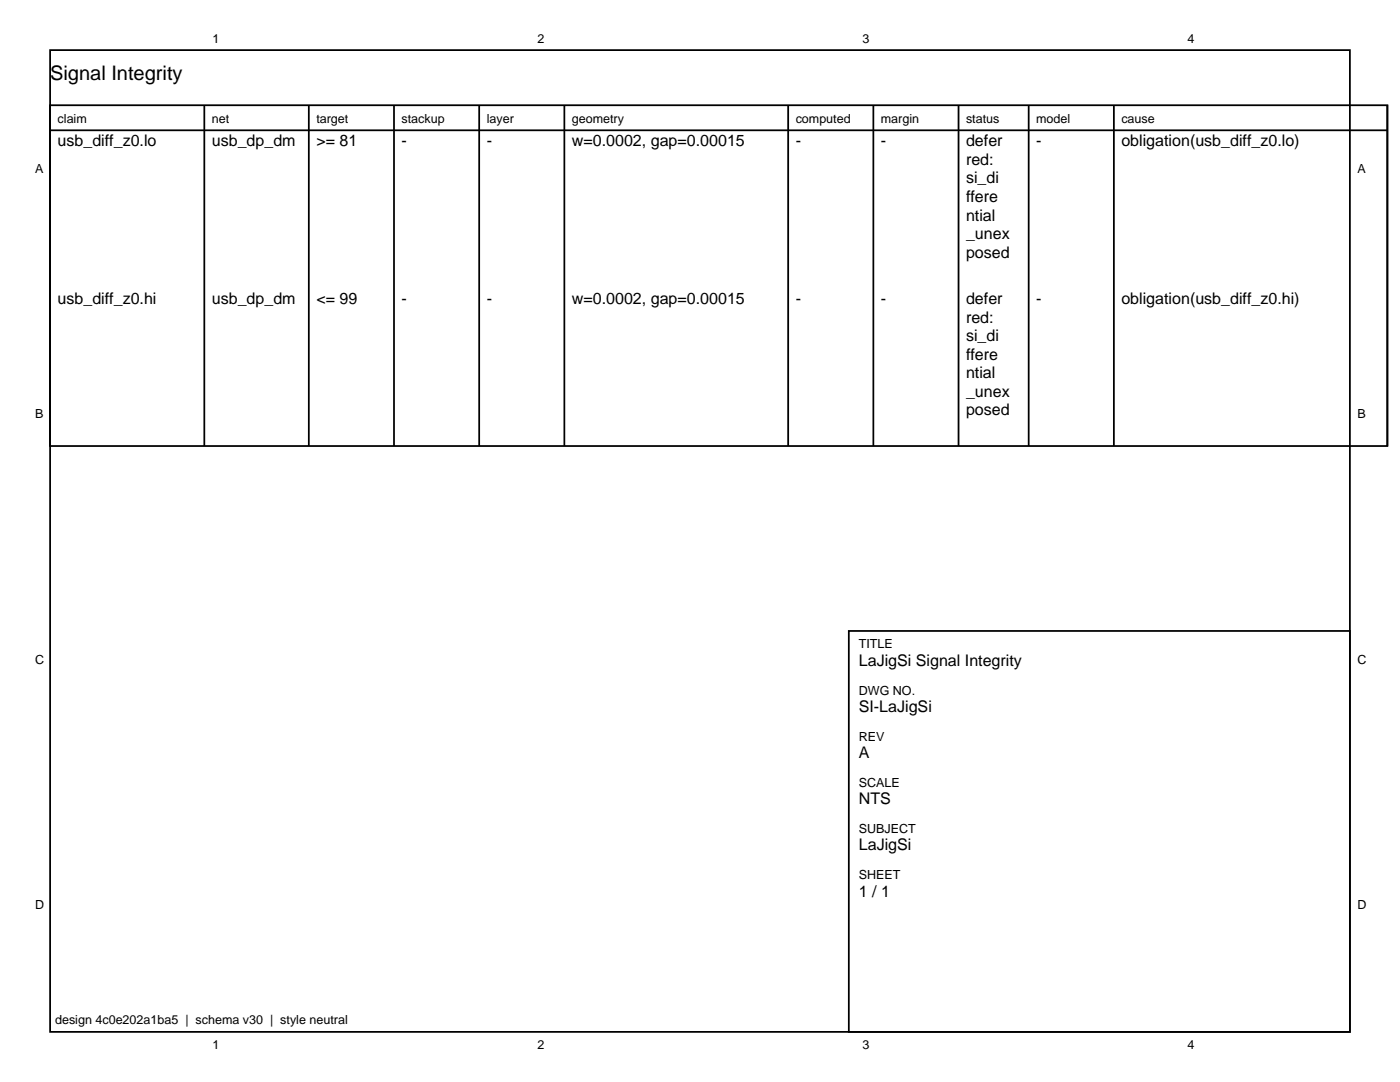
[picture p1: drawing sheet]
<svg xmlns="http://www.w3.org/2000/svg" width="279mm" height="216mm" viewBox="0 0 279 216" stroke-linecap="round" stroke-linejoin="round" font-family="sans-serif">
<defs><g id="words">
<text font-size="4" x="10" y="16">Signal Integrity</text>
<g font-size="3.2">
<text x="11.5" y="29.2">usb_diff_z0.lo</text>
<text x="42.3" y="29.2">usb_dp_dm</text>
<text x="63.1" y="29.2">&gt;= 81</text>
<text x="80.1" y="29.2">-</text>
<text x="97.1" y="29.2">-</text>
<text x="114.1" y="29.2">w=0.0002, gap=0.00015</text>
<text x="158.8" y="29.2">-</text>
<text x="175.8" y="29.2">-</text>
<text x="192.8" y="29.2">defer</text>
<text x="206.8" y="29.2">-</text>
<text x="223.8" y="29.2">obligation(usb_diff_z0.lo)</text>
<text x="192.8" y="32.9">red:</text>
<text x="192.8" y="36.6">si_di</text>
<text x="192.8" y="40.3">ffere</text>
<text x="192.8" y="44">ntial</text>
<text x="192.8" y="47.7">_unex</text>
<text x="192.8" y="51.4">posed</text>
<text x="11.5" y="60.7">usb_diff_z0.hi</text>
<text x="42.3" y="60.7">usb_dp_dm</text>
<text x="63.1" y="60.7">&lt;= 99</text>
<text x="80.1" y="60.7">-</text>
<text x="97.1" y="60.7">-</text>
<text x="114.1" y="60.7">w=0.0002, gap=0.00015</text>
<text x="158.8" y="60.7">-</text>
<text x="175.8" y="60.7">-</text>
<text x="192.8" y="60.7">defer</text>
<text x="192.8" y="64.4">red:</text>
<text x="206.8" y="60.7">-</text>
<text x="223.8" y="60.7">obligation(usb_diff_z0.hi)</text>
<text x="192.8" y="68.1">si_di</text>
<text x="192.8" y="71.8">ffere</text>
<text x="192.8" y="75.5">ntial</text>
<text x="192.8" y="79.2">_unex</text>
<text x="192.8" y="82.9">posed</text>
<text x="171.4" y="132.9">LaJigSi Signal Integrity</text>
<text x="171.4" y="142.1">SI-LaJigSi</text>
<text x="171.4" y="151.3">A</text>
<text x="171.4" y="160.5">NTS</text>
<text x="171.4" y="169.7">LaJigSi</text>
<text x="171.4" y="178.9">1 / 1</text>
</g>
<g font-size="2.5">
<text x="42.4" y="8.5">1</text>
<text x="107.3" y="8.5">2</text>
<text x="172.1" y="8.5">3</text>
<text x="237" y="8.5">4</text>
<text x="11.5" y="24.5">claim</text>
<text x="42.3" y="24.5">net</text>
<text x="63.1" y="24.5">target</text>
<text x="80.1" y="24.5">stackup</text>
<text x="97.1" y="24.5">layer</text>
<text x="114.1" y="24.5">geometry</text>
<text x="158.8" y="24.5">computed</text>
<text x="175.8" y="24.5">margin</text>
<text x="192.8" y="24.5">status</text>
<text x="206.8" y="24.5">model</text>
<text x="223.8" y="24.5">cause</text>
<text x="7" y="34.5">A</text>
<text x="270.9" y="34.5">A</text>
<text x="7" y="83.5">B</text>
<text x="270.9" y="83.5">B</text>
<text x="171.4" y="129.4">TITLE</text>
<text x="7" y="132.4">C</text>
<text x="270.9" y="132.4">C</text>
<text x="171.4" y="138.6">DWG NO.</text>
<text x="171.4" y="147.8">REV</text>
<text x="171.4" y="157">SCALE</text>
<text x="171.4" y="166.2">SUBJECT</text>
<text x="171.4" y="175.4">SHEET</text>
<text x="7" y="181.4">D</text>
<text x="270.9" y="181.4">D</text>
<text x="11" y="204.4">design 4c0e202a1ba5 | schema v30 | style neutral</text>
<text x="42.4" y="209.4">1</text>
<text x="107.3" y="209.4">2</text>
<text x="172.1" y="209.4">3</text>
<text x="237" y="209.4">4</text>
</g>
</g></defs>
<g fill="none" stroke="#000" stroke-width=".35">
<path d="M10 10h259.4v195.9h-259.4zM10 21h266.9v68h-266.9zM10 21v68M10 26h266.9M40.8 21v68M61.6 21v68M78.6 21v68M95.6 21v68M112.6 21v68M157.3 21v68M174.3 21v68M191.3 21v68"/>
<path d="M205.3 21v68M222.3 21v68M276.9 21v68M169.4 125.9h100v80h-100z"/>
</g>
<use href="#words"/>
</svg>
